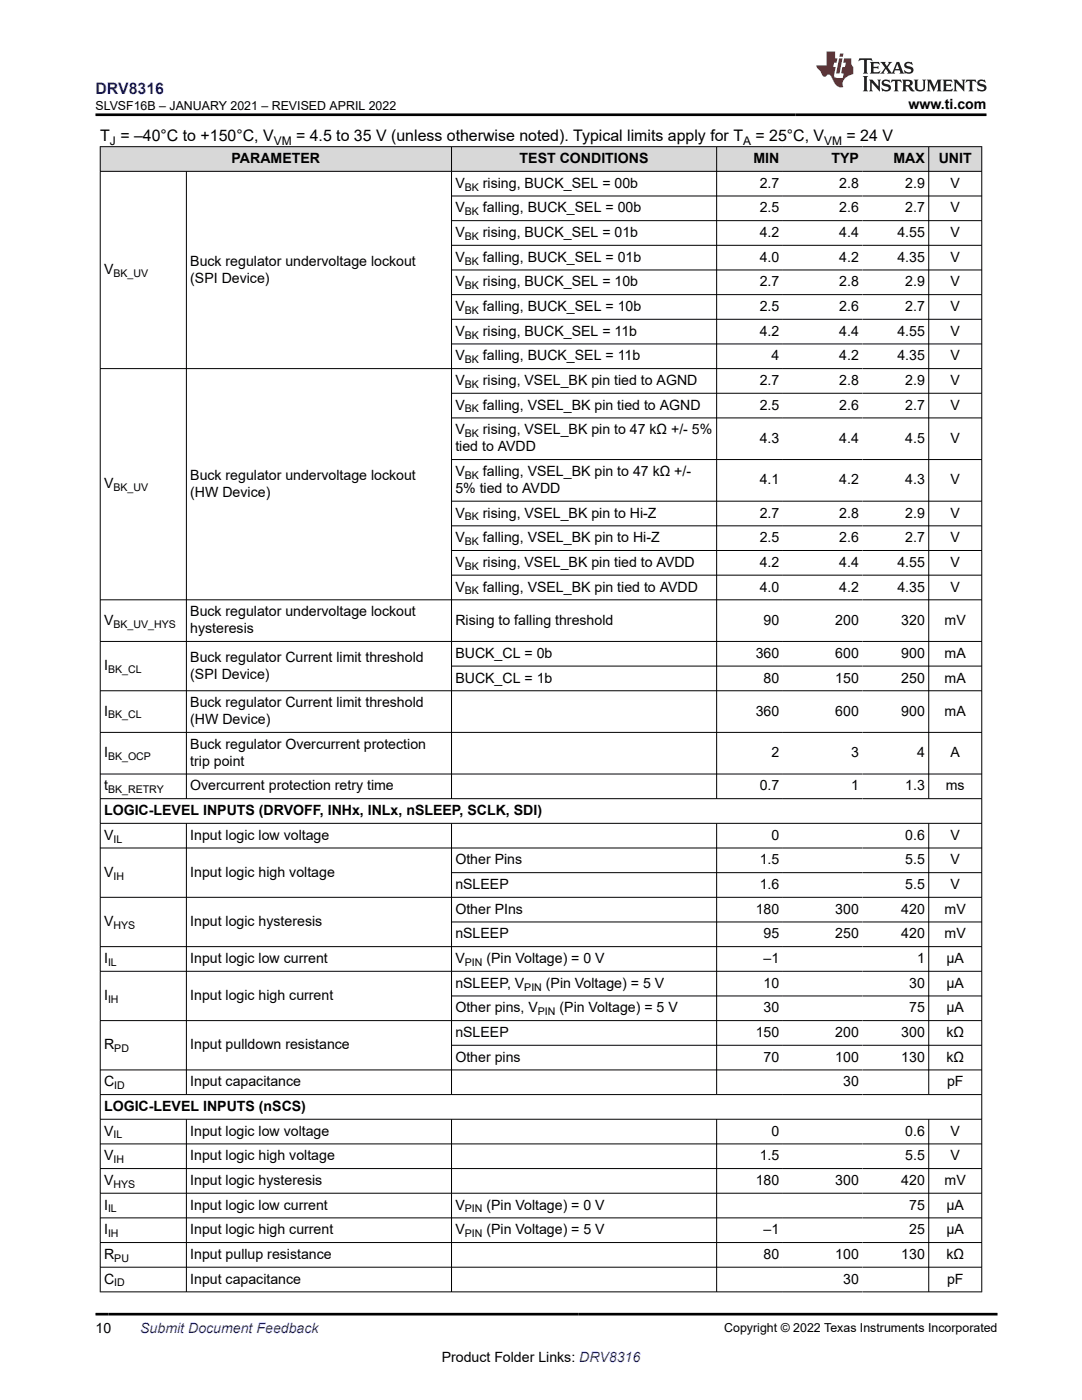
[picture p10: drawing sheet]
<svg xmlns="http://www.w3.org/2000/svg" width="216mm" height="279mm" viewBox="0 0 216 279" stroke-linecap="round" stroke-linejoin="round" font-family="sans-serif">
<defs><g id="words">
<text font-size="3.2" fill="#00f" x="19" y="18.7">DRV8316</text>
<g font-size="3.2">
<text x="20" y="28.2">T = –40°C to +150°C, V</text>
<text x="59.1" y="28.2">= 4.5 to 35 V (unless otherwise noted). Typical limits apply for T</text>
<text x="150.7" y="28.2">= 25°C, V</text>
<text x="168.9" y="28.2">= 24 V</text>
</g>
<g font-size="2.8">
<text x="181.3" y="21.8">www.ti.com</text>
<text x="46.2" y="32.5">PARAMETER</text>
<text x="103.7" y="32.5">TEST CONDITIONS</text>
<text x="150.3" y="32.5">MIN</text>
<text x="165.9" y="32.5">TYP</text>
<text x="178.3" y="32.5">MAX</text>
<text x="187.3" y="32.5">UNIT</text>
<text x="90.9" y="37.5">V</text>
<text x="96.4" y="37.5">rising, BUCK_SEL = 00b</text>
<text x="151.6" y="37.5">2.7</text>
<text x="167.5" y="37.5">2.8</text>
<text x="180.6" y="37.5">2.9</text>
<text x="189.7" y="37.5">V</text>
<text x="90.9" y="42.4">V</text>
<text x="90.9" y="47.3">V</text>
<text x="96.4" y="42.4">falling, BUCK_SEL = 00b</text>
<text x="96.4" y="47.3">rising, BUCK_SEL = 01b</text>
<text x="151.6" y="42.4">2.5</text>
<text x="151.6" y="47.3">4.2</text>
<text x="167.5" y="42.4">2.6</text>
<text x="167.5" y="47.3">4.4</text>
<text x="179.1" y="47.3">4.55</text>
<text x="180.6" y="42.4">2.7</text>
<text x="189.7" y="42.4">V</text>
<text x="189.7" y="47.3">V</text>
<text x="38" y="53">Buck regulator undervoltage lockout</text>
<text x="90.9" y="52.2">V</text>
<text x="96.4" y="52.2">falling, BUCK_SEL = 01b</text>
<text x="151.6" y="52.2">4.0</text>
<text x="167.5" y="52.2">4.2</text>
<text x="179.1" y="52.2">4.35</text>
<text x="189.7" y="52.2">V</text>
<text x="20.8" y="54.7">V</text>
<text x="38" y="56.4">(SPI Device)</text>
<text x="90.9" y="57.2">V</text>
<text x="96.4" y="57.2">rising, BUCK_SEL = 10b</text>
<text x="151.6" y="57.2">2.7</text>
<text x="167.5" y="57.2">2.8</text>
<text x="180.6" y="57.2">2.9</text>
<text x="189.7" y="57.2">V</text>
<text x="90.9" y="62.1">V</text>
<text x="96.4" y="62.1">falling, BUCK_SEL = 10b</text>
<text x="151.6" y="62.1">2.5</text>
<text x="167.5" y="62.1">2.6</text>
<text x="180.6" y="62.1">2.7</text>
<text x="189.7" y="62.1">V</text>
<text x="90.9" y="67">V</text>
<text x="90.9" y="71.9">V</text>
<text x="96.4" y="67">rising, BUCK_SEL = 11b</text>
<text x="96.4" y="71.9">falling, BUCK_SEL = 11b</text>
<text x="151.6" y="67">4.2</text>
<text x="153.9" y="71.9">4</text>
<text x="167.5" y="67">4.4</text>
<text x="167.5" y="71.9">4.2</text>
<text x="179.1" y="67">4.55</text>
<text x="179.1" y="71.9">4.35</text>
<text x="189.7" y="67">V</text>
<text x="189.7" y="71.9">V</text>
<text x="90.9" y="76.8">V</text>
<text x="96.4" y="76.8">rising, VSEL_BK pin tied to AGND</text>
<text x="151.6" y="76.8">2.7</text>
<text x="167.5" y="76.8">2.8</text>
<text x="180.6" y="76.8">2.9</text>
<text x="189.7" y="76.8">V</text>
<text x="90.9" y="81.8">V</text>
<text x="96.4" y="81.8">falling, VSEL_BK pin tied to AGND</text>
<text x="151.6" y="81.8">2.5</text>
<text x="167.5" y="81.8">2.6</text>
<text x="180.6" y="81.8">2.7</text>
<text x="189.7" y="81.8">V</text>
<text x="90.9" y="86.7">V</text>
<text x="96.4" y="86.7">rising, VSEL_BK pin to 47 kΩ +/- 5%</text>
<text x="151.6" y="88.4">4.3</text>
<text x="167.5" y="88.4">4.4</text>
<text x="180.6" y="88.4">4.5</text>
<text x="189.7" y="88.4">V</text>
<text x="38" y="95.8">Buck regulator undervoltage lockout</text>
<text x="90.9" y="90.1">tied to AVDD</text>
<text x="90.9" y="95">V</text>
<text x="96.4" y="95">falling, VSEL_BK pin to 47 kΩ +/-</text>
<text x="20.8" y="97.4">V</text>
<text x="38" y="99.1">(HW Device)</text>
<text x="90.9" y="98.4">5% tied to AVDD</text>
<text x="151.6" y="96.7">4.1</text>
<text x="167.5" y="96.7">4.2</text>
<text x="180.6" y="96.7">4.3</text>
<text x="189.7" y="96.7">V</text>
<text x="90.9" y="103.3">V</text>
<text x="96.4" y="103.3">rising, VSEL_BK pin to Hi-Z</text>
<text x="151.6" y="103.3">2.7</text>
<text x="167.5" y="103.3">2.8</text>
<text x="180.6" y="103.3">2.9</text>
<text x="189.7" y="103.3">V</text>
<text x="90.9" y="108.2">V</text>
<text x="90.9" y="113.1">V</text>
<text x="96.4" y="108.2">falling, VSEL_BK pin to Hi-Z</text>
<text x="96.4" y="113.1">rising, VSEL_BK pin tied to AVDD</text>
<text x="151.6" y="108.2">2.5</text>
<text x="151.6" y="113.1">4.2</text>
<text x="167.5" y="108.2">2.6</text>
<text x="167.5" y="113.1">4.4</text>
<text x="179.1" y="113.1">4.55</text>
<text x="180.6" y="108.2">2.7</text>
<text x="189.7" y="108.2">V</text>
<text x="189.7" y="113.1">V</text>
<text x="90.9" y="118.1">V</text>
<text x="96.4" y="118.1">falling, VSEL_BK pin tied to AVDD</text>
<text x="151.6" y="118.1">4.0</text>
<text x="167.5" y="118.1">4.2</text>
<text x="179.1" y="118.1">4.35</text>
<text x="189.7" y="118.1">V</text>
<text x="20.8" y="124.7">V</text>
<text x="38" y="123">Buck regulator undervoltage lockout</text>
<text x="90.9" y="124.7">Rising to falling threshold</text>
<text x="152.4" y="124.7">90</text>
<text x="166.7" y="124.7">200</text>
<text x="179.8" y="124.7">320</text>
<text x="188.5" y="124.7">mV</text>
<text x="38" y="126.4">hysteresis</text>
<text x="90.9" y="131.3">BUCK_CL = 0b</text>
<text x="150.8" y="131.3">360</text>
<text x="166.7" y="131.3">600</text>
<text x="179.8" y="131.3">900</text>
<text x="188.5" y="131.3">mA</text>
<text x="20.8" y="133.7">I</text>
<text x="38" y="132.1">Buck regulator Current limit threshold</text>
<text x="38" y="135.4">(SPI Device)</text>
<text x="90.9" y="136.2">BUCK_CL = 1b</text>
<text x="152.4" y="136.2">80</text>
<text x="166.7" y="136.2">150</text>
<text x="179.8" y="136.2">250</text>
<text x="188.5" y="136.2">mA</text>
<text x="20.8" y="142.8">I</text>
<text x="38" y="141.1">Buck regulator Current limit threshold</text>
<text x="150.8" y="142.8">360</text>
<text x="166.7" y="142.8">600</text>
<text x="179.8" y="142.8">900</text>
<text x="188.5" y="142.8">mA</text>
<text x="38" y="144.5">(HW Device)</text>
<text x="38" y="149.4">Buck regulator Overcurrent protection</text>
<text x="20.8" y="151.1">I</text>
<text x="38" y="152.8">trip point</text>
<text x="153.9" y="151.1">2</text>
<text x="169.8" y="151.1">3</text>
<text x="183" y="151.1">4</text>
<text x="189.7" y="151.1">A</text>
<text x="20.8" y="157.7">t</text>
<text x="38" y="157.7">Overcurrent protection retry time</text>
<text x="151.6" y="157.7">0.7</text>
<text x="169.8" y="157.7">1</text>
<text x="180.6" y="157.7">1.3</text>
<text x="188.7" y="157.7">ms</text>
<text x="20.8" y="162.7">LOGIC-LEVEL INPUTS (DRVOFF, INHx, INLx, nSLEEP, SCLK, SDI)</text>
<text x="20.8" y="167.6">V</text>
<text x="38" y="167.6">Input logic low voltage</text>
<text x="153.9" y="167.6">0</text>
<text x="180.6" y="167.6">0.6</text>
<text x="189.7" y="167.6">V</text>
<text x="90.9" y="172.5">Other Pins</text>
<text x="151.6" y="172.5">1.5</text>
<text x="180.6" y="172.5">5.5</text>
<text x="189.7" y="172.5">V</text>
<text x="20.8" y="175">V</text>
<text x="38" y="175">Input logic high voltage</text>
<text x="90.9" y="177.4">nSLEEP</text>
<text x="151.6" y="177.4">1.6</text>
<text x="180.6" y="177.4">5.5</text>
<text x="189.7" y="177.4">V</text>
<text x="20.8" y="184.8">V</text>
<text x="38" y="184.8">Input logic hysteresis</text>
<text x="90.9" y="182.4">Other PIns</text>
<text x="150.8" y="182.4">180</text>
<text x="166.7" y="182.4">300</text>
<text x="179.8" y="182.4">420</text>
<text x="188.5" y="182.4">mV</text>
<text x="90.9" y="187.3">nSLEEP</text>
<text x="152.4" y="187.3">95</text>
<text x="166.7" y="187.3">250</text>
<text x="179.8" y="187.3">420</text>
<text x="188.5" y="187.3">mV</text>
<text x="20.8" y="192.2">I</text>
<text x="38" y="192.2">Input logic low current</text>
<text x="90.9" y="192.2">V</text>
<text x="90.9" y="197.1">nSLEEP, V</text>
<text x="97.1" y="192.2">(Pin Voltage) = 0 V</text>
<text x="108.9" y="197.1">(Pin Voltage) = 5 V</text>
<text x="152.4" y="192.2">–1</text>
<text x="152.4" y="197.1">10</text>
<text x="181.4" y="197.1">30</text>
<text x="183" y="192.2">1</text>
<text x="188.9" y="192.2">µA</text>
<text x="188.9" y="197.1">µA</text>
<text x="20.8" y="199.6">I</text>
<text x="38" y="199.6">Input logic high current</text>
<text x="90.9" y="202">Other pins, V</text>
<text x="111.6" y="202">(Pin Voltage) = 5 V</text>
<text x="152.4" y="202">30</text>
<text x="181.4" y="202">75</text>
<text x="188.9" y="202">µA</text>
<text x="20.8" y="209.4">R</text>
<text x="38" y="209.4">Input pulldown resistance</text>
<text x="90.9" y="207">nSLEEP</text>
<text x="150.8" y="207">150</text>
<text x="166.7" y="207">200</text>
<text x="179.8" y="207">300</text>
<text x="188.8" y="207">kΩ</text>
<text x="90.9" y="211.9">Other pins</text>
<text x="152.4" y="211.9">70</text>
<text x="166.7" y="211.9">100</text>
<text x="179.8" y="211.9">130</text>
<text x="188.8" y="211.9">kΩ</text>
<text x="20.8" y="216.8">C</text>
<text x="20.8" y="221.7">LOGIC-LEVEL INPUTS (nSCS)</text>
<text x="38" y="216.8">Input capacitance</text>
<text x="168.2" y="216.8">30</text>
<text x="189" y="216.8">pF</text>
<text x="20.8" y="226.6">V</text>
<text x="38" y="226.6">Input logic low voltage</text>
<text x="153.9" y="226.6">0</text>
<text x="180.6" y="226.6">0.6</text>
<text x="189.7" y="226.6">V</text>
<text x="20.8" y="231.6">V</text>
<text x="38" y="231.6">Input logic high voltage</text>
<text x="151.6" y="231.6">1.5</text>
<text x="180.6" y="231.6">5.5</text>
<text x="189.7" y="231.6">V</text>
<text x="20.8" y="236.5">V</text>
<text x="38" y="236.5">Input logic hysteresis</text>
<text x="150.8" y="236.5">180</text>
<text x="166.7" y="236.5">300</text>
<text x="179.8" y="236.5">420</text>
<text x="188.5" y="236.5">mV</text>
<text x="20.8" y="241.4">I</text>
<text x="38" y="241.4">Input logic low current</text>
<text x="90.9" y="241.4">V</text>
<text x="97.1" y="241.4">(Pin Voltage) = 0 V</text>
<text x="181.4" y="241.4">75</text>
<text x="188.9" y="241.4">µA</text>
<text x="20.8" y="246.3">I</text>
<text x="20.8" y="251.3">R</text>
<text x="38" y="246.3">Input logic high current</text>
<text x="38" y="251.3">Input pullup resistance</text>
<text x="90.9" y="246.3">V</text>
<text x="97.1" y="246.3">(Pin Voltage) = 5 V</text>
<text x="152.4" y="246.3">–1</text>
<text x="152.4" y="251.3">80</text>
<text x="166.7" y="251.3">100</text>
<text x="179.8" y="251.3">130</text>
<text x="181.4" y="246.3">25</text>
<text x="188.8" y="251.3">kΩ</text>
<text x="188.9" y="246.3">µA</text>
<text x="20.8" y="256.2">C</text>
<text x="38" y="256.2">Input capacitance</text>
<text x="168.2" y="256.2">30</text>
<text x="189" y="256.2">pF</text>
<text x="19" y="266.1">10</text>
<text x="88.1" y="271.7">Product Folder Links: DRV8316</text>
</g>
<text font-size="2.8" fill="#00f" x="28" y="266.1">Submit Document Feedback</text>
<g font-size="2.5">
<text x="19.1" y="21.9">SLVSF16B – JANUARY 2021 – REVISED APRIL 2022</text>
<text x="144.5" y="265.8">Copyright © 2022 Texas Instruments Incorporated</text>
</g>
<g font-size="2.4">
<text x="21.9" y="28.9">J</text>
<text x="54.6" y="28.9">VM</text>
<text x="148.3" y="28.9">A</text>
<text x="164.5" y="28.9">VM</text>
</g>
<g font-size="2.1">
<text x="92.7" y="38">BK</text>
<text x="92.7" y="43">BK</text>
<text x="92.7" y="47.9">BK</text>
<text x="92.7" y="52.8">BK</text>
<text x="22.6" y="55.3">BK_UV</text>
<text x="92.7" y="57.7">BK</text>
<text x="92.7" y="62.6">BK</text>
<text x="92.7" y="67.6">BK</text>
<text x="92.7" y="72.5">BK</text>
<text x="92.7" y="77.4">BK</text>
<text x="92.7" y="82.3">BK</text>
<text x="92.7" y="87.2">BK</text>
<text x="92.7" y="95.6">BK</text>
<text x="22.6" y="98">BK_UV</text>
<text x="92.7" y="103.9">BK</text>
<text x="92.7" y="108.8">BK</text>
<text x="92.7" y="113.7">BK</text>
<text x="92.7" y="118.6">BK</text>
<text x="22.6" y="125.2">BK_UV_HYS</text>
<text x="21.6" y="134.3">BK_CL</text>
<text x="21.6" y="143.4">BK_CL</text>
<text x="21.6" y="151.7">BK_OCP</text>
<text x="21.6" y="158.3">BK_RETRY</text>
<text x="22.6" y="168.2">IL</text>
<text x="22.6" y="175.5">IH</text>
<text x="22.6" y="185.4">HYS</text>
<text x="21.6" y="192.8">IL</text>
<text x="92.7" y="192.8">PIN</text>
<text x="104.6" y="197.7">PIN</text>
<text x="21.6" y="200.1">IH</text>
<text x="107.3" y="202.6">PIN</text>
<text x="22.8" y="210">PD</text>
<text x="22.8" y="217.4">ID</text>
<text x="22.6" y="227.2">IL</text>
<text x="22.6" y="232.1">IH</text>
<text x="22.6" y="237.1">HYS</text>
<text x="21.6" y="242">IL</text>
<text x="92.7" y="242">PIN</text>
<text x="21.6" y="246.9">IH</text>
<text x="22.8" y="251.8">PU</text>
<text x="92.7" y="246.9">PIN</text>
<text x="22.8" y="256.7">ID</text>
</g>
</g></defs>
<g fill="#d8d8d8">
<path d="M20 29.3h175.9v4.9h-175.9z" fill-rule="evenodd"/>
<path d="M20.1 29.3h69.9v4.8h-69.9z" fill-rule="evenodd"/>
<path d="M90.2 29.3h52.7v4.8h-52.7z" fill-rule="evenodd"/>
<path d="M143.1 29.3h13.1v4.8h-13.1z" fill-rule="evenodd"/>
<path d="M156.2 29.3h15.9v4.8h-15.9z" fill-rule="evenodd"/>
<path d="M172.1 29.3h13.2v4.8h-13.2z" fill-rule="evenodd"/>
<path d="M185.4 29.3h10.4v4.8h-10.4z" fill-rule="evenodd"/>
</g>
<g fill="none" stroke="#000" stroke-width=".2">
<path d="M19.9 29.3h176.1M19.9 34.2h176.1M20 29.2v228.7M37.2 34.2v125.3M90.1 29.2v130.3M90.1 39.1h105.9M143 29.2v130.3M185.3 29.2v130.3M195.9 29.2v228.7M90.1 44h105.9M90.1 49h105.9M90.1 53.9h105.9"/>
<path d="M90.1 58.8h105.9M19.9 73.6h176.1M90.1 63.7h105.9M90.1 68.6h105.9M90.1 78.5h105.9M90.1 83.4h105.9M90.1 91.7h105.9M90.1 100h105.9M90.1 104.9h105.9M90.1 109.9h105.9M90.1 114.8h105.9M196 119.7h-176.1"/>
<path d="M19.9 128h176.1M19.9 137.9h176.1M90.1 132.9h105.9M19.9 146.2h176.1M19.9 154.5h176.1M19.9 159.4h176.1M19.9 164.3h176.1M19.9 169.2h176.1M37.2 164.3v54.2M90.1 164.3v54.2M90.1 174.2h105.9M143 164.3v54.2"/>
<path d="M185.3 164.3v54.2M196 179.1h-176.1M19.9 188.9h176.1M19.9 193.8h176.1M90.1 184h105.9M90.1 198.8h105.9M19.9 213.5h176.1M19.9 218.4h176.1M90.1 208.6h105.9M196 203.7h-176.1M19.9 223.4h176.1M19.9 228.3h176.1"/>
<path d="M19.9 233.2h176.1M19.9 238.1h176.1M37.2 223.4v34.5M90.1 223.4v34.5M143 223.4v34.5M185.3 223.4v34.5M19.9 243.1h176.1M19.9 248h176.1M19.9 252.9h176.1M19.9 257.8h176.1"/>
</g>
<path d="M171.5 11.6l-.2 .6 .5-.2h.6v.1v2.2l-.2 .4h1l-.2-.4v-2.2v-.1h.5l.5 .2-.1-.6zM173.6 12.4l.2 .3v1.6l-.2 .4h1.9l.1-.6a1.08 1.08 0 0 1-1.3 .2v-.7h.6l.4 .2v-.7l-.4 .2h-.6v-.5l.2-.2a1 1 0 0 1 1 .3l-.1-.5zM175.7 12.4l.9 1.1-1 1.2h.9l-.2-.2 .5-.8 .4 .8-.2 .2h1.6l-.2-.2 .2-.5h.9l.1 .5-.1 .2h.9l-.2-.4-.8-1.9h-.5l-.9 2.1-.9-1.1 .9-1h-.8l.2 .2-.4 .6-.4-.6 .2-.2zM179 12.8l.4 1h-.7zM180.7 12.5a.65 .65 0 0 0-.2 .7 .65 .65 0 0 0 .6 .5l.6 .1 .1 .3a.79 .79 0 0 1-.7 .4 .79 .79 0 0 1-.7-.5l.1 .7 .2-.1a.93 .93 0 0 0 1.1 0 .93 .93 0 0 0 .4-.9 1.46 1.46 0 0 0-1.2-.6l-.1-.3a1.09 1.09 0 0 1 1.2 .2l-.2-.6-.1 .1-.5-.2zM172.2 15.2l.2 .4v2.2l-.2 .4h1l-.2-.4v-2.2l.2-.4zM173.4 15.9l.2 .4v1.5l-.2 .4h.8l-.3-.4 .1-1.3 1.6 1.8v-2l.2-.4h-.7l.1 .2 .1 1.1-1.2-1.3zM176.2 16a.65 .65 0 0 0-.2 .8 .65 .65 0 0 0 .6 .4l.6 .2 .1 .2a.79 .79 0 0 1-.7 .4 .79 .79 0 0 1-.7-.5l.1 .7 .2-.1a.93 .93 0 0 0 1.1 .1 .93 .93 0 0 0 .4-1 1.46 1.46 0 0 0-1.2-.5l-.1-.4a1.09 1.09 0 0 1 1.2 .2l-.1-.6-.2 .1-.5-.1zM177.9 15.9l-.1 .6a.63 .63 0 0 1 .8-.3v1.6l-.3 .4h1l-.2-.4v-1.6a.66 .66 0 0 1 .8 .3l-.1-.6zM180 15.9l.2 .4v1.5l-.2 .4h1l-.2-.2-.1-.7h.5l.1 .2a.79 .79 0 0 0 1.2 .6l-1-.9a.61 .61 0 0 0 .6-.6 .61 .61 0 0 0-.5-.7zM180.8 16.2h.1a.47 .47 0 0 1 .5 .1 .47 .47 0 0 1 .1 .5l-.1 .1-.7 .1zM182.3 15.9l.2 .2a2.27 2.27 0 0 0 .4 2 1.04 1.04 0 0 0 1.7-.7v-1.3l.2-.2h-.8l.2 .4v1.1a.6 .6 0 0 1-.6 .6 .6 .6 0 0 1-.6-.6v-1.1l.3-.4zM184.9 15.9l.2 .4v1.5l-.2 .4h.8l-.3-.4v-1.4l.9 1.9 .9-1.9v1.4l-.3 .4h1l-.2-.4v-1.5l.2-.4h-.8l-.7 1.5-.6-1.5zM188.1 15.9l.2 .4v1.5l-.2 .4h1.9l.1-.6a1.09 1.09 0 0 1-1.3 .2v-.7h.6l.4 .2v-.6l-.4 .2h-.6v-.6l.2-.1a1.01 1.01 0 0 1 1 .3l-.1-.6zM190.2 15.9l.3 .4v1.5l-.3 .4h.8l-.2-.4v-1.3l1.6 1.8v-2l.2-.4h-.7l.2 .2v1.1l-1.2-1.3zM192.8 15.9l-.1 .6a.63 .63 0 0 1 .8-.3v1.6l-.3 .4h1l-.2-.4v-1.6a.66 .66 0 0 1 .8 .3l-.1-.6zM195.2 16a.65 .65 0 0 0-.2 .8 .65 .65 0 0 0 .6 .4l.6 .2 .2 .2a.79 .79 0 0 1-.7 .4 .79 .79 0 0 1-.7-.5l.1 .7 .2-.1a.93 .93 0 0 0 1 .1 .93 .93 0 0 0 .5-1 1.46 1.46 0 0 0-1.3-.5v-.4a1.09 1.09 0 0 1 1.2 .2l-.2-.6-.2 .1-.5-.1z" fill="#231f20"/>
<path d="M164.9 10.3v2.7h-2l.1 .4 .8 1a.95 .95 0 0 0 1 .9 .59 .59 0 0 1 .5-.4 .59 .59 0 0 1 .5 .3l.4 .8a1.59 1.59 0 0 0 2.1 1.4 1.61 1.61 0 0 1 1-2.3l1-.3-.1-1.5a1.59 1.59 0 0 1-.3-1.7h-1.5l-.2 .9h.6l-.2 .9h-.5l-.2 .9v.3l.4 .1-.1 .9h-.7a.73 .73 0 0 1-1-.7l.3-1.5h-.5l.1-.9h.5l.2-.9h-.5v-1.3zM167.4 11.6l-.6 3.1h.7l.6-3.1zM167.6 10.7l-.1 .6h.7l.1-.6z" fill="#ed1c24"/>
<path d="M19 22.9h177.8M19 262.3h180" fill="none" stroke="#000" stroke-width=".53"/>
<use href="#words"/>
</svg>
